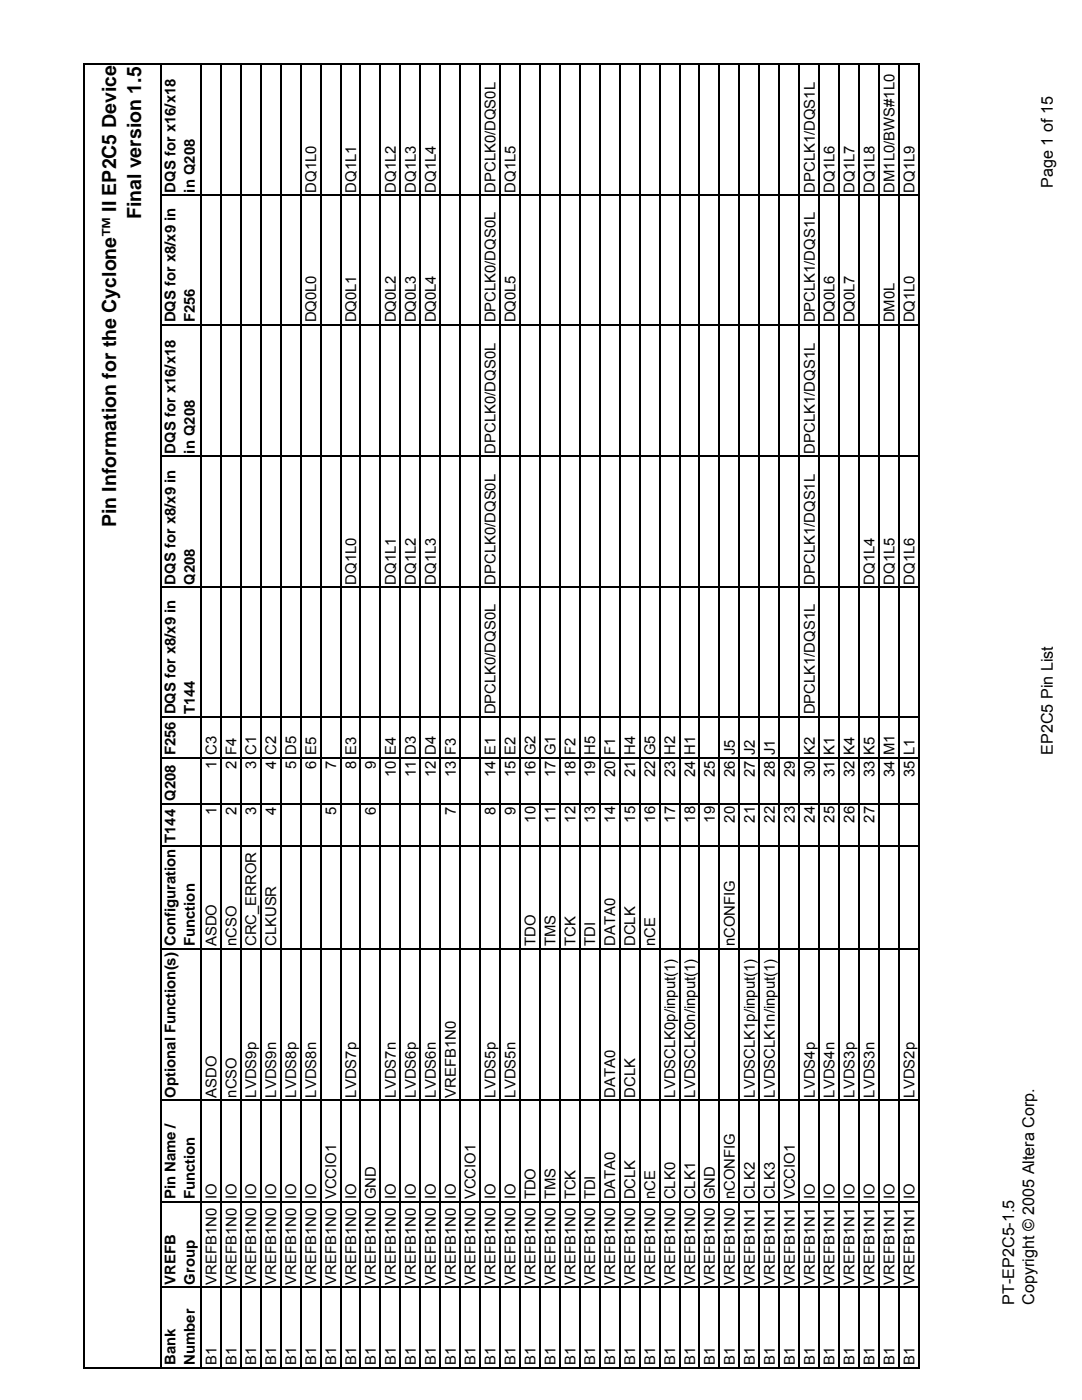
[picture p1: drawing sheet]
<svg xmlns="http://www.w3.org/2000/svg" width="216mm" height="279mm" viewBox="0 0 216 279" stroke-linecap="round" stroke-linejoin="round" font-family="sans-serif">
<defs><g id="words">
<g font-size="3.9">
<text x="28.2" y="43.8" transform="rotate(-90 28.2 43.8)">Final version 1.5</text>
<text x="23.2" y="105.2" transform="rotate(-90 23.2 105.2)">Pin Information for the Cyclone™ II EP2C5 Device</text>
</g>
<g font-size="3.2">
<text x="210.1" y="37.5" transform="rotate(-90 210.1 37.5)">Page 1 of 15</text>
<text x="210.1" y="150.6" transform="rotate(-90 210.1 150.6)">EP2C5 Pin List</text>
<text x="202.4" y="260.3" transform="rotate(-90 202.4 260.3)">PT-EP2C5-1.5</text>
<text x="206.3" y="260.3" transform="rotate(-90 206.3 260.3)">Copyright © 2005 Altera Corp.</text>
</g>
<g font-size="3">
<text x="35.1" y="38.4" transform="rotate(-90 35.1 38.4)">DQS for x16/x18</text>
<text x="38.9" y="38.4" transform="rotate(-90 38.9 38.4)">in Q208</text>
<text x="63.1" y="38.4" transform="rotate(-90 63.1 38.4)">DQ1L0</text>
<text x="71" y="38.4" transform="rotate(-90 71 38.4)">DQ1L1</text>
<text x="79" y="38.4" transform="rotate(-90 79 38.4)">DQ1L2</text>
<text x="83" y="38.4" transform="rotate(-90 83 38.4)">DQ1L3</text>
<text x="87" y="38.4" transform="rotate(-90 87 38.4)">DQ1L4</text>
<text x="98.9" y="38.5" transform="rotate(-90 98.9 38.5)">DPCLK0/DQS0L</text>
<text x="102.9" y="38.4" transform="rotate(-90 102.9 38.4)">DQ1L5</text>
<text x="162.6" y="38.5" transform="rotate(-90 162.6 38.5)">DPCLK1/DQS1L</text>
<text x="166.5" y="38.4" transform="rotate(-90 166.5 38.4)">DQ1L6</text>
<text x="170.5" y="38.4" transform="rotate(-90 170.5 38.4)">DQ1L7</text>
<text x="174.5" y="38.4" transform="rotate(-90 174.5 38.4)">DQ1L8</text>
<text x="178.5" y="38.4" transform="rotate(-90 178.5 38.4)">DM1L0/BWS#1L0</text>
<text x="182.5" y="38.4" transform="rotate(-90 182.5 38.4)">DQ1L9</text>
<text x="35.1" y="64.3" transform="rotate(-90 35.1 64.3)">DQS for x8/x9 in</text>
<text x="38.9" y="64.3" transform="rotate(-90 38.9 64.3)">F256</text>
<text x="63.1" y="64.3" transform="rotate(-90 63.1 64.3)">DQ0L0</text>
<text x="71" y="64.4" transform="rotate(-90 71 64.4)">DQ0L1</text>
<text x="79" y="64.4" transform="rotate(-90 79 64.4)">DQ0L2</text>
<text x="83" y="64.4" transform="rotate(-90 83 64.4)">DQ0L3</text>
<text x="87" y="64.4" transform="rotate(-90 87 64.4)">DQ0L4</text>
<text x="98.9" y="64.4" transform="rotate(-90 98.9 64.4)">DPCLK0/DQS0L</text>
<text x="102.9" y="64.4" transform="rotate(-90 102.9 64.4)">DQ0L5</text>
<text x="162.6" y="64.4" transform="rotate(-90 162.6 64.4)">DPCLK1/DQS1L</text>
<text x="166.5" y="64.4" transform="rotate(-90 166.5 64.4)">DQ0L6</text>
<text x="170.5" y="64.4" transform="rotate(-90 170.5 64.4)">DQ0L7</text>
<text x="178.5" y="64.3" transform="rotate(-90 178.5 64.3)">DM0L</text>
<text x="182.5" y="64.4" transform="rotate(-90 182.5 64.4)">DQ1L0</text>
<text x="35.1" y="90.5" transform="rotate(-90 35.1 90.5)">DQS for x16/x18</text>
<text x="38.9" y="90.5" transform="rotate(-90 38.9 90.5)">in Q208</text>
<text x="98.9" y="90.5" transform="rotate(-90 98.9 90.5)">DPCLK0/DQS0L</text>
<text x="162.6" y="90.5" transform="rotate(-90 162.6 90.5)">DPCLK1/DQS1L</text>
<text x="35.1" y="116.7" transform="rotate(-90 35.1 116.7)">DQS for x8/x9 in</text>
<text x="38.9" y="116.7" transform="rotate(-90 38.9 116.7)">Q208</text>
<text x="71" y="116.7" transform="rotate(-90 71 116.7)">DQ1L0</text>
<text x="79" y="116.7" transform="rotate(-90 79 116.7)">DQ1L1</text>
<text x="83" y="116.7" transform="rotate(-90 83 116.7)">DQ1L2</text>
<text x="87" y="116.7" transform="rotate(-90 87 116.7)">DQ1L3</text>
<text x="98.9" y="116.7" transform="rotate(-90 98.9 116.7)">DPCLK0/DQS0L</text>
<text x="162.6" y="116.7" transform="rotate(-90 162.6 116.7)">DPCLK1/DQS1L</text>
<text x="174.5" y="116.7" transform="rotate(-90 174.5 116.7)">DQ1L4</text>
<text x="178.5" y="116.7" transform="rotate(-90 178.5 116.7)">DQ1L5</text>
<text x="182.5" y="116.7" transform="rotate(-90 182.5 116.7)">DQ1L6</text>
<text x="38.9" y="142.6" transform="rotate(-90 38.9 142.6)">T144</text>
<text x="98.9" y="142.6" transform="rotate(-90 98.9 142.6)">DPCLK0/DQS0L</text>
<text x="162.6" y="142.6" transform="rotate(-90 162.6 142.6)">DPCLK1/DQS1L</text>
<text x="43.2" y="153.4" transform="rotate(-90 43.2 153.4)">1 C3</text>
<text x="47.2" y="153.4" transform="rotate(-90 47.2 153.4)">2 F4</text>
<text x="51.1" y="153.4" transform="rotate(-90 51.1 153.4)">3 C1</text>
<text x="55.1" y="153.4" transform="rotate(-90 55.1 153.4)">4 C2</text>
<text x="59.1" y="153.4" transform="rotate(-90 59.1 153.4)">5 D5</text>
<text x="63.1" y="153.4" transform="rotate(-90 63.1 153.4)">6 E5</text>
<text x="67.1" y="153.4" transform="rotate(-90 67.1 153.4)">7</text>
<text x="71" y="153.4" transform="rotate(-90 71 153.4)">8 E3</text>
<text x="75" y="153.4" transform="rotate(-90 75 153.4)">9</text>
<text x="79" y="155" transform="rotate(-90 79 155)">10 E4</text>
<text x="83" y="155" transform="rotate(-90 83 155)">11 D3</text>
<text x="87" y="155" transform="rotate(-90 87 155)">12 D4</text>
<text x="90.9" y="155" transform="rotate(-90 90.9 155)">13 F3</text>
<text x="98.9" y="155" transform="rotate(-90 98.9 155)">14 E1</text>
<text x="102.9" y="155" transform="rotate(-90 102.9 155)">15 E2</text>
<text x="106.9" y="155" transform="rotate(-90 106.9 155)">16 G2</text>
<text x="110.8" y="155" transform="rotate(-90 110.8 155)">17 G1</text>
<text x="114.8" y="155" transform="rotate(-90 114.8 155)">18 F2</text>
<text x="118.8" y="155" transform="rotate(-90 118.8 155)">19 H5</text>
<text x="122.8" y="155" transform="rotate(-90 122.8 155)">20 F1</text>
<text x="126.7" y="155" transform="rotate(-90 126.7 155)">21 H4</text>
<text x="130.7" y="155" transform="rotate(-90 130.7 155)">22 G5</text>
<text x="134.7" y="155" transform="rotate(-90 134.7 155)">23 H2</text>
<text x="138.7" y="155" transform="rotate(-90 138.7 155)">24 H1</text>
<text x="142.7" y="155" transform="rotate(-90 142.7 155)">25</text>
<text x="146.6" y="155" transform="rotate(-90 146.6 155)">26 J5</text>
<text x="150.6" y="155" transform="rotate(-90 150.6 155)">27 J2</text>
<text x="154.6" y="155" transform="rotate(-90 154.6 155)">28 J1</text>
<text x="158.6" y="155" transform="rotate(-90 158.6 155)">29</text>
<text x="162.6" y="155" transform="rotate(-90 162.6 155)">30 K2</text>
<text x="166.5" y="155" transform="rotate(-90 166.5 155)">31 K1</text>
<text x="170.5" y="155" transform="rotate(-90 170.5 155)">32 K4</text>
<text x="174.5" y="155" transform="rotate(-90 174.5 155)">33 K5</text>
<text x="178.5" y="155" transform="rotate(-90 178.5 155)">34 M1</text>
<text x="182.5" y="155" transform="rotate(-90 182.5 155)">35 L1</text>
<text x="43.2" y="162.6" transform="rotate(-90 43.2 162.6)">1</text>
<text x="47.2" y="162.6" transform="rotate(-90 47.2 162.6)">2</text>
<text x="51.1" y="162.6" transform="rotate(-90 51.1 162.6)">3</text>
<text x="55.1" y="162.6" transform="rotate(-90 55.1 162.6)">4</text>
<text x="67.1" y="162.6" transform="rotate(-90 67.1 162.6)">5</text>
<text x="75" y="162.6" transform="rotate(-90 75 162.6)">6</text>
<text x="90.9" y="162.6" transform="rotate(-90 90.9 162.6)">7</text>
<text x="98.9" y="162.6" transform="rotate(-90 98.9 162.6)">8</text>
<text x="102.9" y="162.6" transform="rotate(-90 102.9 162.6)">9</text>
<text x="106.9" y="164.2" transform="rotate(-90 106.9 164.2)">10</text>
<text x="110.8" y="164.2" transform="rotate(-90 110.8 164.2)">11</text>
<text x="114.8" y="164.2" transform="rotate(-90 114.8 164.2)">12</text>
<text x="118.8" y="164.2" transform="rotate(-90 118.8 164.2)">13</text>
<text x="122.8" y="164.2" transform="rotate(-90 122.8 164.2)">14</text>
<text x="126.7" y="164.2" transform="rotate(-90 126.7 164.2)">15</text>
<text x="130.7" y="164.2" transform="rotate(-90 130.7 164.2)">16</text>
<text x="134.7" y="164.2" transform="rotate(-90 134.7 164.2)">17</text>
<text x="138.7" y="164.2" transform="rotate(-90 138.7 164.2)">18</text>
<text x="142.7" y="164.2" transform="rotate(-90 142.7 164.2)">19</text>
<text x="146.6" y="164.2" transform="rotate(-90 146.6 164.2)">20</text>
<text x="150.6" y="164.2" transform="rotate(-90 150.6 164.2)">21</text>
<text x="154.6" y="164.2" transform="rotate(-90 154.6 164.2)">22</text>
<text x="158.6" y="164.2" transform="rotate(-90 158.6 164.2)">23</text>
<text x="162.6" y="164.2" transform="rotate(-90 162.6 164.2)">24</text>
<text x="166.5" y="164.2" transform="rotate(-90 166.5 164.2)">25</text>
<text x="170.5" y="164.2" transform="rotate(-90 170.5 164.2)">26</text>
<text x="174.5" y="164.2" transform="rotate(-90 174.5 164.2)">27</text>
<text x="35.1" y="168.2" transform="rotate(-90 35.1 168.2)">T144 Q208 F256 DQS for x8/x9 in</text>
<text x="38.9" y="188.8" transform="rotate(-90 38.9 188.8)">Function</text>
<text x="43.2" y="188.8" transform="rotate(-90 43.2 188.8)">ASDO</text>
<text x="47.2" y="188.8" transform="rotate(-90 47.2 188.8)">nCSO</text>
<text x="51.1" y="188.8" transform="rotate(-90 51.1 188.8)">CRC_ERROR</text>
<text x="55.1" y="188.8" transform="rotate(-90 55.1 188.8)">CLKUSR</text>
<text x="106.9" y="188.8" transform="rotate(-90 106.9 188.8)">TDO</text>
<text x="110.8" y="188.8" transform="rotate(-90 110.8 188.8)">TMS</text>
<text x="114.8" y="188.8" transform="rotate(-90 114.8 188.8)">TCK</text>
<text x="118.8" y="188.8" transform="rotate(-90 118.8 188.8)">TDI</text>
<text x="122.8" y="188.8" transform="rotate(-90 122.8 188.8)">DATA0</text>
<text x="126.7" y="188.8" transform="rotate(-90 126.7 188.8)">DCLK</text>
<text x="130.7" y="188.8" transform="rotate(-90 130.7 188.8)">nCE</text>
<text x="146.6" y="188.8" transform="rotate(-90 146.6 188.8)">nCONFIG</text>
<text x="35.1" y="219" transform="rotate(-90 35.1 219)">Optional Function(s) Configuration</text>
<text x="43.2" y="219" transform="rotate(-90 43.2 219)">ASDO</text>
<text x="47.2" y="219" transform="rotate(-90 47.2 219)">nCSO</text>
<text x="51.1" y="219" transform="rotate(-90 51.1 219)">LVDS9p</text>
<text x="55.1" y="219" transform="rotate(-90 55.1 219)">LVDS9n</text>
<text x="59.1" y="219" transform="rotate(-90 59.1 219)">LVDS8p</text>
<text x="63.1" y="219" transform="rotate(-90 63.1 219)">LVDS8n</text>
<text x="71" y="219" transform="rotate(-90 71 219)">LVDS7p</text>
<text x="79" y="219" transform="rotate(-90 79 219)">LVDS7n</text>
<text x="83" y="219" transform="rotate(-90 83 219)">LVDS6p</text>
<text x="87" y="219" transform="rotate(-90 87 219)">LVDS6n</text>
<text x="90.9" y="219" transform="rotate(-90 90.9 219)">VREFB1N0</text>
<text x="98.9" y="219" transform="rotate(-90 98.9 219)">LVDS5p</text>
<text x="102.9" y="219" transform="rotate(-90 102.9 219)">LVDS5n</text>
<text x="122.8" y="219" transform="rotate(-90 122.8 219)">DATA0</text>
<text x="126.7" y="219" transform="rotate(-90 126.7 219)">DCLK</text>
<text x="134.7" y="219" transform="rotate(-90 134.7 219)">LVDSCLK0p/input(1)</text>
<text x="138.7" y="219" transform="rotate(-90 138.7 219)">LVDSCLK0n/input(1)</text>
<text x="150.6" y="219" transform="rotate(-90 150.6 219)">LVDSCLK1p/input(1)</text>
<text x="154.6" y="219" transform="rotate(-90 154.6 219)">LVDSCLK1n/input(1)</text>
<text x="162.6" y="219" transform="rotate(-90 162.6 219)">LVDS4p</text>
<text x="166.5" y="219" transform="rotate(-90 166.5 219)">LVDS4n</text>
<text x="170.5" y="219" transform="rotate(-90 170.5 219)">LVDS3p</text>
<text x="174.5" y="219" transform="rotate(-90 174.5 219)">LVDS3n</text>
<text x="182.5" y="219" transform="rotate(-90 182.5 219)">LVDS2p</text>
<text x="35.1" y="239.4" transform="rotate(-90 35.1 239.4)">Pin Name /</text>
<text x="38.9" y="239.4" transform="rotate(-90 38.9 239.4)">Function</text>
<text x="35.1" y="256.4" transform="rotate(-90 35.1 256.4)">VREFB</text>
<text x="38.9" y="256.4" transform="rotate(-90 38.9 256.4)">Group</text>
<text x="43.2" y="256.4" transform="rotate(-90 43.2 256.4)">VREFB1N0 IO</text>
<text x="47.2" y="256.4" transform="rotate(-90 47.2 256.4)">VREFB1N0 IO</text>
<text x="51.1" y="256.4" transform="rotate(-90 51.1 256.4)">VREFB1N0 IO</text>
<text x="55.1" y="256.4" transform="rotate(-90 55.1 256.4)">VREFB1N0 IO</text>
<text x="59.1" y="256.4" transform="rotate(-90 59.1 256.4)">VREFB1N0 IO</text>
<text x="63.1" y="256.4" transform="rotate(-90 63.1 256.4)">VREFB1N0 IO</text>
<text x="67.1" y="256.4" transform="rotate(-90 67.1 256.4)">VREFB1N0 VCCIO1</text>
<text x="71" y="256.4" transform="rotate(-90 71 256.4)">VREFB1N0 IO</text>
<text x="75" y="256.4" transform="rotate(-90 75 256.4)">VREFB1N0 GND</text>
<text x="79" y="256.4" transform="rotate(-90 79 256.4)">VREFB1N0 IO</text>
<text x="83" y="256.4" transform="rotate(-90 83 256.4)">VREFB1N0 IO</text>
<text x="87" y="256.4" transform="rotate(-90 87 256.4)">VREFB1N0 IO</text>
<text x="90.9" y="256.4" transform="rotate(-90 90.9 256.4)">VREFB1N0 IO</text>
<text x="94.9" y="256.4" transform="rotate(-90 94.9 256.4)">VREFB1N0 VCCIO1</text>
<text x="98.9" y="256.4" transform="rotate(-90 98.9 256.4)">VREFB1N0 IO</text>
<text x="102.9" y="256.4" transform="rotate(-90 102.9 256.4)">VREFB1N0 IO</text>
<text x="106.9" y="256.4" transform="rotate(-90 106.9 256.4)">VREFB1N0 TDO</text>
<text x="110.8" y="256.4" transform="rotate(-90 110.8 256.4)">VREFB1N0 TMS</text>
<text x="114.8" y="256.4" transform="rotate(-90 114.8 256.4)">VREFB1N0 TCK</text>
<text x="118.8" y="256.4" transform="rotate(-90 118.8 256.4)">VREFB1N0 TDI</text>
<text x="122.8" y="256.4" transform="rotate(-90 122.8 256.4)">VREFB1N0 DATA0</text>
<text x="126.7" y="256.4" transform="rotate(-90 126.7 256.4)">VREFB1N0 DCLK</text>
<text x="130.7" y="256.4" transform="rotate(-90 130.7 256.4)">VREFB1N0 nCE</text>
<text x="134.7" y="256.4" transform="rotate(-90 134.7 256.4)">VREFB1N0 CLK0</text>
<text x="138.7" y="256.4" transform="rotate(-90 138.7 256.4)">VREFB1N0 CLK1</text>
<text x="142.7" y="256.4" transform="rotate(-90 142.7 256.4)">VREFB1N0 GND</text>
<text x="146.6" y="256.4" transform="rotate(-90 146.6 256.4)">VREFB1N0 nCONFIG</text>
<text x="150.6" y="256.4" transform="rotate(-90 150.6 256.4)">VREFB1N1 CLK2</text>
<text x="154.6" y="256.4" transform="rotate(-90 154.6 256.4)">VREFB1N1 CLK3</text>
<text x="158.6" y="256.4" transform="rotate(-90 158.6 256.4)">VREFB1N1 VCCIO1</text>
<text x="162.6" y="256.4" transform="rotate(-90 162.6 256.4)">VREFB1N1 IO</text>
<text x="166.5" y="256.4" transform="rotate(-90 166.5 256.4)">VREFB1N1 IO</text>
<text x="170.5" y="256.4" transform="rotate(-90 170.5 256.4)">VREFB1N1 IO</text>
<text x="174.5" y="256.4" transform="rotate(-90 174.5 256.4)">VREFB1N1 IO</text>
<text x="178.5" y="256.4" transform="rotate(-90 178.5 256.4)">VREFB1N1 IO</text>
<text x="182.5" y="256.4" transform="rotate(-90 182.5 256.4)">VREFB1N1 IO</text>
<text x="35.1" y="272.4" transform="rotate(-90 35.1 272.4)">Bank</text>
<text x="38.9" y="272.4" transform="rotate(-90 38.9 272.4)">Number</text>
<text x="43.2" y="272.4" transform="rotate(-90 43.2 272.4)">B1</text>
<text x="47.2" y="272.4" transform="rotate(-90 47.2 272.4)">B1</text>
<text x="51.1" y="272.4" transform="rotate(-90 51.1 272.4)">B1</text>
<text x="55.1" y="272.4" transform="rotate(-90 55.1 272.4)">B1</text>
<text x="59.1" y="272.4" transform="rotate(-90 59.1 272.4)">B1</text>
<text x="63.1" y="272.4" transform="rotate(-90 63.1 272.4)">B1</text>
<text x="67.1" y="272.4" transform="rotate(-90 67.1 272.4)">B1</text>
<text x="71" y="272.4" transform="rotate(-90 71 272.4)">B1</text>
<text x="75" y="272.4" transform="rotate(-90 75 272.4)">B1</text>
<text x="79" y="272.4" transform="rotate(-90 79 272.4)">B1</text>
<text x="83" y="272.4" transform="rotate(-90 83 272.4)">B1</text>
<text x="87" y="272.4" transform="rotate(-90 87 272.4)">B1</text>
<text x="90.9" y="272.4" transform="rotate(-90 90.9 272.4)">B1</text>
<text x="94.9" y="272.4" transform="rotate(-90 94.9 272.4)">B1</text>
<text x="98.9" y="272.4" transform="rotate(-90 98.9 272.4)">B1</text>
<text x="102.9" y="272.4" transform="rotate(-90 102.9 272.4)">B1</text>
<text x="106.9" y="272.4" transform="rotate(-90 106.9 272.4)">B1</text>
<text x="110.8" y="272.4" transform="rotate(-90 110.8 272.4)">B1</text>
<text x="114.8" y="272.4" transform="rotate(-90 114.8 272.4)">B1</text>
<text x="118.8" y="272.4" transform="rotate(-90 118.8 272.4)">B1</text>
<text x="122.8" y="272.4" transform="rotate(-90 122.8 272.4)">B1</text>
<text x="126.7" y="272.4" transform="rotate(-90 126.7 272.4)">B1</text>
<text x="130.7" y="272.4" transform="rotate(-90 130.7 272.4)">B1</text>
<text x="134.7" y="272.4" transform="rotate(-90 134.7 272.4)">B1</text>
<text x="138.7" y="272.4" transform="rotate(-90 138.7 272.4)">B1</text>
<text x="142.7" y="272.4" transform="rotate(-90 142.7 272.4)">B1</text>
<text x="146.6" y="272.4" transform="rotate(-90 146.6 272.4)">B1</text>
<text x="150.6" y="272.4" transform="rotate(-90 150.6 272.4)">B1</text>
<text x="154.6" y="272.4" transform="rotate(-90 154.6 272.4)">B1</text>
<text x="158.6" y="272.4" transform="rotate(-90 158.6 272.4)">B1</text>
<text x="162.6" y="272.4" transform="rotate(-90 162.6 272.4)">B1</text>
<text x="166.5" y="272.4" transform="rotate(-90 166.5 272.4)">B1</text>
<text x="170.5" y="272.4" transform="rotate(-90 170.5 272.4)">B1</text>
<text x="174.5" y="272.4" transform="rotate(-90 174.5 272.4)">B1</text>
<text x="178.5" y="272.4" transform="rotate(-90 178.5 272.4)">B1</text>
<text x="182.5" y="272.4" transform="rotate(-90 182.5 272.4)">B1</text>
</g>
</g></defs>
<g fill="none" stroke="#000" stroke-width=".25">
<path d="M16.7 12.7v260.1M16.8 12.8h166.7M32.1 12.7v260.1M40.1 12.7v260.1M44.1 12.7v260.1M48 12.7v260.1M52 12.7v260.1M56 12.7v260.1M60 12.7v260.1M64 12.7v260.1M67.9 12.7v260.1M71.9 12.7v260.1"/>
<path d="M75.9 12.7v260.1M79.9 12.7v260.1M83.9 12.7v260.1M87.8 12.7v260.1M91.8 12.7v260.1M95.8 12.7v260.1M99.8 12.7v260.1M103.8 12.7v260.1M107.7 12.7v260.1M111.7 12.7v260.1M115.7 12.7v260.1M119.7 12.7v260.1"/>
<path d="M123.7 12.7v260.1M127.6 12.7v260.1M131.6 12.7v260.1M135.6 12.7v260.1M139.6 12.7v260.1M143.6 12.7v260.1M147.5 12.7v260.1M151.5 12.7v260.1M155.5 12.7v260.1M159.5 12.7v260.1M163.4 12.7v260.1M167.4 12.7v260.1"/>
<path d="M171.4 12.7v260.1M175.4 12.7v260.1M179.4 12.7v260.1M183.3 12.7v260.1M32.3 39h151.2M32.3 64.9h151.2M32.3 91.1h151.2M32.3 117.2h151.2M32.3 151.3h151.2M32.3 143.1h151.2M32.3 168.8h151.2M32.3 160.4h151.2"/>
<path d="M32.3 189.4h151.2M32.3 219.6h151.2M32.3 239.9h151.2M32.3 256.9h151.2M16.6 272.9h166.9"/>
</g>
<use href="#words"/>
</svg>
